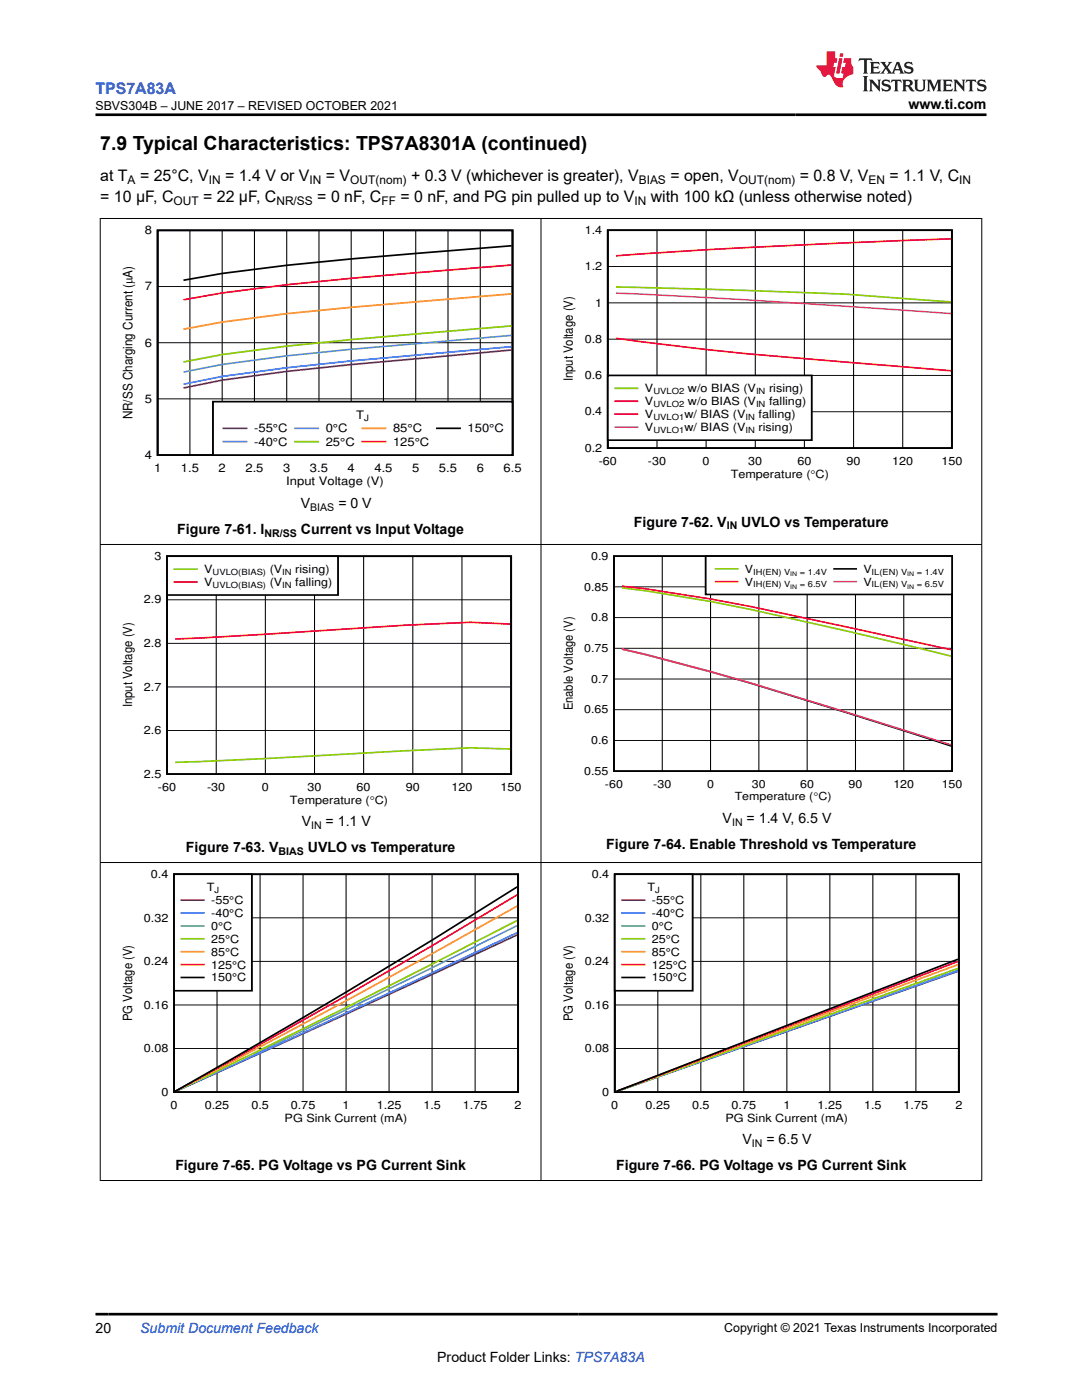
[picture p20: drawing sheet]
<svg xmlns="http://www.w3.org/2000/svg" width="216mm" height="279mm" viewBox="0 0 216 279" stroke-linecap="round" stroke-linejoin="round" font-family="sans-serif">
<defs><g id="words">
<text font-size="3.9" x="20" y="29.9">7.9 Typical Characteristics: TPS7A8301A (continued)</text>
<text font-size="3.2" fill="#00f" x="19" y="18.7">TPS7A83A</text>
<g font-size="3.2">
<text x="20" y="40.3">= 10 μF, C</text>
<text x="20" y="36.1">at T</text>
<text x="27.9" y="36.1">= 25°C, V</text>
<text x="40.5" y="40.3">= 22 μF, C</text>
<text x="44.9" y="36.1">= 1.4 V or V</text>
<text x="63.3" y="40.3">= 0 nF, C</text>
<text x="65" y="36.1">= V</text>
<text x="79.9" y="40.3">= 0 nF, and PG pin pulled up to V</text>
<text x="82" y="36.1">+ 0.3 V (whichever is greater), V</text>
<text x="129.9" y="40.3">with 100 kΩ (unless otherwise noted)</text>
<text x="133.8" y="36.1">= open, V</text>
<text x="159.6" y="36.1">= 0.8 V, V</text>
<text x="177.5" y="36.1">= 1.1 V, C</text>
</g>
<g font-size="2.8">
<text x="181.3" y="21.8">www.ti.com</text>
<text x="60" y="101.4">V</text>
<text x="67.5" y="101.4">= 0 V</text>
<text x="35.4" y="106.7">Figure 7-61. I</text>
<text x="60" y="106.7">Current vs Input Voltage</text>
<text x="126.5" y="105.1">Figure 7-62. V</text>
<text x="147.9" y="105.1">UVLO vs Temperature</text>
<text x="60.2" y="164.9">V</text>
<text x="65" y="164.9">= 1.1 V</text>
<text x="144.2" y="164.2">V</text>
<text x="149" y="164.2">= 1.4 V, 6.5 V</text>
<text x="37.1" y="170.1">Figure 7-63. V</text>
<text x="61.4" y="170.1">UVLO vs Temperature</text>
<text x="121" y="169.5">Figure 7-64. Enable Threshold vs Temperature</text>
<text x="35" y="233.6">Figure 7-65. PG Voltage vs PG Current Sink</text>
<text x="122.9" y="233.6">Figure 7-66. PG Voltage vs PG Current Sink</text>
<text x="148.1" y="228.4">V</text>
<text x="152.9" y="228.4">= 6.5 V</text>
<text x="19" y="266.1">20</text>
<text x="87.2" y="271.7">Product Folder Links: TPS7A83A</text>
</g>
<text font-size="2.8" fill="#00f" x="28" y="266.1">Submit Document Feedback</text>
<text font-size="2.6" x="26.5" y="83.7" transform="rotate(-90 26.5 83.7)">NR/SS Charging Current (PA)</text>
<g font-size="2.5">
<text x="19" y="21.9">SBVS304B – JUNE 2017 – REVISED OCTOBER 2021</text>
<text x="114.3" y="76.1" transform="rotate(-90 114.3 76.1)">Input Voltage (V)</text>
<text x="26.4" y="141.2" transform="rotate(-90 26.4 141.2)">Input Voltage (V)</text>
<text x="114.3" y="141.8" transform="rotate(-90 114.3 141.8)">Enable Voltage (V)</text>
<text x="26.4" y="203.8" transform="rotate(-90 26.4 203.8)">PG Voltage (V)</text>
<text x="114.3" y="203.8" transform="rotate(-90 114.3 203.8)">PG Voltage (V)</text>
<text x="144.5" y="265.8">Copyright © 2021 Texas Instruments Incorporated</text>
</g>
<g font-size="2.4">
<text x="25.5" y="36.7">A</text>
<text x="34.6" y="40.9">OUT</text>
<text x="41.7" y="36.7">IN</text>
<text x="55.2" y="40.9">NR/SS</text>
<text x="61.8" y="36.7">IN</text>
<text x="69.9" y="36.7">OUT(nom)</text>
<text x="76.1" y="40.9">FF</text>
<text x="126.6" y="40.9">IN</text>
<text x="127.5" y="36.7">BIAS</text>
<text x="147.4" y="36.7">OUT(nom)</text>
<text x="173.3" y="36.7">EN</text>
<text x="191.4" y="36.7">IN</text>
</g>
<g font-size="2.3">
<text x="28.9" y="46.7">8</text>
<text x="116.7" y="46.7">1.4</text>
<text x="116.7" y="53.9">1.2</text>
<text x="28.9" y="57.9">7</text>
<text x="118.8" y="61.2">1</text>
<text x="28.9" y="69.2">6</text>
<text x="116.7" y="68.4">0.8</text>
<text x="116.7" y="75.7">0.6</text>
<text x="28.9" y="80.4">5</text>
<text x="71.1" y="83.6">T</text>
<text x="116.7" y="82.9">0.4</text>
<text x="128.7" y="78.3">V</text>
<text x="128.7" y="80.9">V</text>
<text x="128.7" y="83.5">V</text>
<text x="136.6" y="83.5">w/ BIAS (V</text>
<text x="137.3" y="78.3">w/o BIAS (V</text>
<text x="137.3" y="80.9">w/o BIAS (V</text>
<text x="151.3" y="83.5">falling)</text>
<text x="153.4" y="78.3">rising)</text>
<text x="153.4" y="80.9">falling)</text>
<text x="50.7" y="86.3">-55°C</text>
<text x="50.7" y="89">-40°C</text>
<text x="65" y="86.3">0°C</text>
<text x="65" y="89">25°C</text>
<text x="78.4" y="86.3">85°C</text>
<text x="78.4" y="89">125°C</text>
<text x="93.3" y="86.3">150°C</text>
<text x="128.7" y="86">V</text>
<text x="136.6" y="86">w/ BIAS (V</text>
<text x="151.3" y="86">rising)</text>
<text x="28.9" y="91.6">4</text>
<text x="30.7" y="94.2">1</text>
<text x="36.1" y="94.2">1.5</text>
<text x="43.6" y="94.2">2</text>
<text x="49" y="94.2">2.5</text>
<text x="56.5" y="94.2">3</text>
<text x="61.9" y="94.2">3.5</text>
<text x="69.4" y="94.2">4</text>
<text x="74.7" y="94.2">4.5</text>
<text x="82.2" y="94.2">5</text>
<text x="87.6" y="94.2">5.5</text>
<text x="95.1" y="94.2">6</text>
<text x="100.5" y="94.2">6.5</text>
<text x="116.7" y="90.2">0.2</text>
<text x="119.5" y="92.7">-60</text>
<text x="129.3" y="92.7">-30</text>
<text x="140.2" y="92.7">0</text>
<text x="145.8" y="95.3">Temperature (qC)</text>
<text x="149.3" y="92.7">30</text>
<text x="159.1" y="92.7">60</text>
<text x="168.9" y="92.7">90</text>
<text x="178" y="92.7">120</text>
<text x="187.9" y="92.7">150</text>
<text x="57.1" y="96.9">Input Voltage (V)</text>
<text x="30.8" y="111.7">3</text>
<text x="40.7" y="114.4">V</text>
<text x="40.7" y="117">V</text>
<text x="53.8" y="114.4">(V</text>
<text x="53.8" y="117">(V</text>
<text x="58.9" y="114.4">rising)</text>
<text x="58.9" y="117">falling)</text>
<text x="28.7" y="120.4">2.9</text>
<text x="28.7" y="129.1">2.8</text>
<text x="28.7" y="137.8">2.7</text>
<text x="28.7" y="146.5">2.6</text>
<text x="28.7" y="155.2">2.5</text>
<text x="31.5" y="157.8">-60</text>
<text x="41.3" y="157.8">-30</text>
<text x="52.3" y="157.8">0</text>
<text x="57.9" y="160.4">Temperature (qC)</text>
<text x="61.4" y="157.8">30</text>
<text x="71.2" y="157.8">60</text>
<text x="81" y="157.8">90</text>
<text x="90.1" y="157.8">120</text>
<text x="99.9" y="157.8">150</text>
<text x="30.1" y="175.2">0.4</text>
<text x="41.2" y="177.9">T</text>
<text x="118.1" y="175.2">0.4</text>
<text x="129.2" y="177.9">T</text>
<text x="28.7" y="183.9">0.32</text>
<text x="42.1" y="180.4">-55°C</text>
<text x="42.1" y="183">-40°C</text>
<text x="42.1" y="185.6">0°C</text>
<text x="116.7" y="183.9">0.32</text>
<text x="130.1" y="180.4">-55°C</text>
<text x="130.1" y="183">-40°C</text>
<text x="130.1" y="185.6">0°C</text>
<text x="42.1" y="188.2">25°C</text>
<text x="42.1" y="190.7">85°C</text>
<text x="130.1" y="188.2">25°C</text>
<text x="130.1" y="190.7">85°C</text>
<text x="28.7" y="192.6">0.24</text>
<text x="42.1" y="193.3">125°C</text>
<text x="42.1" y="195.9">150°C</text>
<text x="116.7" y="192.6">0.24</text>
<text x="130.1" y="193.3">125°C</text>
<text x="130.1" y="195.9">150°C</text>
<text x="28.7" y="201.3">0.16</text>
<text x="116.7" y="201.3">0.16</text>
<text x="28.7" y="210">0.08</text>
<text x="116.7" y="210">0.08</text>
<text x="32.2" y="218.7">0</text>
<text x="34" y="221.3">0</text>
<text x="40.9" y="221.3">0.25</text>
<text x="50.2" y="221.3">0.5</text>
<text x="58" y="221.3">0.75</text>
<text x="68.4" y="221.3">1</text>
<text x="75.2" y="221.3">1.25</text>
<text x="84.5" y="221.3">1.5</text>
<text x="92.4" y="221.3">1.75</text>
<text x="102.7" y="221.3">2</text>
<text x="120.2" y="218.7">0</text>
<text x="122" y="221.3">0</text>
<text x="128.8" y="221.3">0.25</text>
<text x="138.1" y="221.3">0.5</text>
<text x="146" y="221.3">0.75</text>
<text x="156.3" y="221.3">1</text>
<text x="163.1" y="221.3">1.25</text>
<text x="172.4" y="221.3">1.5</text>
<text x="180.3" y="221.3">1.75</text>
<text x="190.6" y="221.3">2</text>
<text x="56.8" y="223.8">PG Sink Current (mA)</text>
<text x="144.8" y="223.8">PG Sink Current (mA)</text>
</g>
<g font-size="2.2">
<text x="118" y="111.7">0.9</text>
<text x="116.6" y="117.8">0.85</text>
<text x="148.6" y="114.3">V</text>
<text x="148.6" y="116.9">V</text>
<text x="172.3" y="114.3">V</text>
<text x="172.3" y="116.9">V</text>
<text x="118" y="124">0.8</text>
<text x="116.6" y="130.1">0.75</text>
<text x="118" y="136.2">0.7</text>
<text x="116.6" y="142.4">0.65</text>
<text x="118" y="148.5">0.6</text>
<text x="116.6" y="154.6">0.55</text>
<text x="120.7" y="157.2">-60</text>
<text x="130.4" y="157.2">-30</text>
<text x="141.1" y="157.2">0</text>
<text x="146.6" y="159.7">Temperature (qC)</text>
<text x="150.1" y="157.2">30</text>
<text x="159.7" y="157.2">60</text>
<text x="169.3" y="157.2">90</text>
<text x="178.3" y="157.2">120</text>
<text x="187.9" y="157.2">150</text>
</g>
<g font-size="2.1">
<text x="52.8" y="107.2">NR/SS</text>
<text x="61.9" y="102">BIAS</text>
<text x="145" y="105.6">IN</text>
<text x="62.1" y="165.5">IN</text>
<text x="146.1" y="164.8">IN</text>
<text x="55.6" y="170.7">BIAS</text>
<text x="150" y="228.9">IN</text>
</g>
<g font-size="1.7">
<text x="130.4" y="78.7">UVLO2</text>
<text x="130.4" y="81.3">UVLO2</text>
<text x="130.4" y="83.8">UVLO1</text>
<text x="148.8" y="83.8">IN</text>
<text x="150.9" y="78.7">IN</text>
<text x="150.9" y="81.3">IN</text>
<text x="72.7" y="84">J</text>
<text x="130.4" y="86.4">UVLO1</text>
<text x="148.8" y="86.4">IN</text>
<text x="42.4" y="114.8">UVLO(BIAS)</text>
<text x="42.4" y="117.3">UVLO(BIAS)</text>
<text x="56.3" y="114.8">IN</text>
<text x="56.3" y="117.3">IN</text>
<text x="150.3" y="114.7">IH(EN) V</text>
<text x="150.3" y="117.2">IH(EN) V</text>
<text x="159.6" y="114.7">= 1.4V</text>
<text x="159.6" y="117.2">= 6.5V</text>
<text x="173.9" y="114.7">IL(EN) V</text>
<text x="173.9" y="117.2">IL(EN) V</text>
<text x="182.9" y="114.7">= 1.4V</text>
<text x="182.9" y="117.2">= 6.5V</text>
<text x="42.8" y="178.2">J</text>
<text x="130.7" y="178.2">J</text>
</g>
<g font-size="1.2">
<text x="157.7" y="115">IN</text>
<text x="157.7" y="117.5">IN</text>
<text x="181" y="115">IN</text>
<text x="181" y="117.5">IN</text>
</g>
</g></defs>
<path d="M31.5 46h70.8v44.8h-70.8zM102.1 49a958.2 958.2 0 0 0-57.8 5.6l-7.7 1.3" fill="none" stroke="#000" stroke-width=".36"/>
<g fill="none" stroke="#000" stroke-width=".2">
<path d="M31.5 57.2h70.8M37.9 46v44.8M44.3 46v44.8M50.8 46v44.8M57.2 46v44.8M63.6 46v44.8M70.1 46v44.8M76.5 46v44.8M83 46v44.8M89.4 46v44.8M95.8 46v44.8M31.5 79.6h70.8"/>
<path d="M31.5 68.4h70.8"/>
</g>
<path d="M102.1 69.8l-32 3-12.9 1.3-12.9 1.8-7.7 1.5" fill="none" stroke="#7f007f" stroke-width=".36"/>
<path d="M102.1 69.2l-32 2.8-12.9 1.4-12.9 1.7-7.7 1.6" fill="none" stroke="#3265ff" stroke-width=".36"/>
<path d="M102.1 66.9l-32 2.8-12.9 1.3-12.9 1.7-7.7 1.6" fill="none" stroke="#32cccc" stroke-width=".36"/>
<path d="M102.1 65l-32 2.8-12.9 1.3-12.9 1.7-7.7 1.4" fill="none" stroke="#98cc00" stroke-width=".36"/>
<path d="M102.1 58.7l-32 2.6-12.9 1.3-12.9 1.7-7.7 1.4" fill="none" stroke="#ff9800" stroke-width=".36"/>
<path d="M102.1 52.9a956.1 956.1 0 0 0-57.8 5.6l-7.7 1.3" fill="none" stroke="#f00" stroke-width=".36"/>
<path d="M42.5 80.2h59.8v10.6h-59.8z" fill-rule="evenodd" fill="#fff"/>
<path d="M42.5 80.2h59.8v10.6h-59.8zM87.2 85.5h4.6" fill="none" stroke="#000" stroke-width=".36"/>
<path d="M44.6 85.5h4.6" fill="none" stroke="#7f007f" stroke-width=".36"/>
<path d="M44.6 88.1h4.6" fill="none" stroke="#3265ff" stroke-width=".36"/>
<path d="M58.9 85.5h4.6" fill="none" stroke="#32cccc" stroke-width=".36"/>
<path d="M58.9 88.1h4.6" fill="none" stroke="#98cc00" stroke-width=".36"/>
<path d="M72.3 85.5h4.6" fill="none" stroke="#ff9800" stroke-width=".36"/>
<path d="M72.3 88.1h4.6" fill="none" stroke="#f00" stroke-width=".36"/>
<path d="M121.3 45.9h68.6v43.5h-68.6z" fill="none" stroke="#000" stroke-width=".35"/>
<path d="M121.3 53.2h68.7M131.1 45.9v43.5M140.9 45.9v43.5M150.7 45.9v43.5M160.5 45.9v43.5M170.3 45.9v43.5M180.1 45.9v43.5M121.3 74.9h68.7M121.3 67.7h68.7M121.3 60.4h68.7M121.3 82.2h68.7" fill="none" stroke="#000" stroke-width=".2"/>
<path d="M122.9 57.3l26.2 .7 19.6 .7 21.1 1.6" fill="none" stroke="#98cc00" stroke-width=".35"/>
<path d="M189.8 47.7l-8 .2a1600.4 1600.4 0 0 0-58.9 3.2M122.9 67.5a684.4 684.4 0 0 0 45.8 4.8l21.1 1.7" fill="none" stroke="#f00" stroke-width=".35"/>
<path d="M122.9 58.5a2194.7 2194.7 0 0 1 66.9 4.1" fill="none" stroke="#f0f" stroke-width=".35"/>
<path d="M121.3 74.9h40.7v12.9h-40.7z" fill-rule="evenodd" fill="#fff"/>
<path d="M121.3 74.9h40.7v12.9h-40.7zM33.3 111h68.7v43.5h-68.7z" fill="none" stroke="#000" stroke-width=".35"/>
<path d="M122.8 77.5h4.4M101.8 149.5l-8-.3-13.1 .6a1616.2 1616.2 0 0 1-45.7 2.3" fill="none" stroke="#98cc00" stroke-width=".35"/>
<path d="M122.8 80.1h4.4M122.8 82.6h4.4M101.8 124.5l-8-.3-13.1 .6-27.8 1.8-17.9 .9" fill="none" stroke="#f00" stroke-width=".35"/>
<path d="M122.8 85.2h4.4" fill="none" stroke="#f0f" stroke-width=".35"/>
<path d="M33.3 119.7h68.7M43.1 111v43.5M52.9 111v43.5M62.8 111v43.5M72.6 111v43.5M82.4 111v43.5M92.2 111v43.5M33.3 137.1h68.7M33.3 128.4h68.7M33.3 145.8h68.7" fill="none" stroke="#000" stroke-width=".2"/>
<path d="M33.3 111h34.2v7.8h-34.2z" fill-rule="evenodd" fill="#fff"/>
<path d="M33.3 111h34.2v7.8h-34.2z" fill="none" stroke="#000" stroke-width=".35"/>
<path d="M34.8 113.6h4.5" fill="none" stroke="#98cc00" stroke-width=".35"/>
<path d="M34.8 116.2h4.5" fill="none" stroke="#f00" stroke-width=".35"/>
<path d="M122.5 111h67.5v42.9h-67.5zM124.1 129.5a565.6 565.6 0 0 1 45 12.8l20.7 6.6" fill="none" stroke="#000" stroke-width=".34"/>
<path d="M122.5 117.1h67.5M132.1 111v42.9M141.8 111v42.9M151.4 111v42.9M161.1 111v42.9M170.7 111v42.9M180.3 111v42.9M122.5 135.5h67.5M122.5 129.4h67.5M122.5 123.3h67.5M122.5 147.8h67.5M122.5 141.6h67.5" fill="none" stroke="#000" stroke-width=".2"/>
<path d="M124.1 117.3a371.8 371.8 0 0 1 45 8.7l20.7 4.9" fill="none" stroke="#98cc00" stroke-width=".34"/>
<path d="M124.1 117a389.5 389.5 0 0 1 45 8.2l20.7 4.5" fill="none" stroke="#f00" stroke-width=".34"/>
<path d="M124.1 129.5a569 569 0 0 1 45 12.7l20.7 6.4" fill="none" stroke="#f0f" stroke-width=".34"/>
<path d="M140.8 111h49.2v7.6h-49.2z" fill-rule="evenodd" fill="#fff"/>
<path d="M140.8 111h49.2v7.6h-49.2zM166.4 113.5h4.4" fill="none" stroke="#000" stroke-width=".34"/>
<path d="M142.8 113.5h4.4" fill="none" stroke="#98cc00" stroke-width=".34"/>
<path d="M142.8 116.1h4.4" fill="none" stroke="#f00" stroke-width=".34"/>
<path d="M166.4 116.1h4.4" fill="none" stroke="#f0f" stroke-width=".34"/>
<path d="M34.7 174.5h68.7v43.5h-68.7zM103.2 177a1574.7 1574.7 0 0 1-68.2 40.8" fill="none" stroke="#000" stroke-width=".35"/>
<path d="M43.3 174.5v43.5M51.9 174.5v43.5M60.5 174.5v43.5M69.1 174.5v43.5M77.6 174.5v43.5M86.2 174.5v43.5M94.8 174.5v43.5M34.7 191.9h68.7M34.7 183.2h68.7M34.7 209.3h68.7M34.7 200.6h68.7" fill="none" stroke="#000" stroke-width=".2"/>
<path d="M103.2 186.6l-34.1 15.8-34 15.4" fill="none" stroke="#7f007f" stroke-width=".35"/>
<path d="M103.2 186.1l-34.1 16.1-34 15.6" fill="none" stroke="#3265ff" stroke-width=".35"/>
<path d="M103.2 184.7l-34.1 16.8-34 16.3" fill="none" stroke="#32cccc" stroke-width=".35"/>
<path d="M103.2 183.7a2841.6 2841.6 0 0 1-58.2 29.2l-9.9 4.9" fill="none" stroke="#98cc00" stroke-width=".35"/>
<path d="M103.2 180.8a2215 2215 0 0 1-68.2 37" fill="none" stroke="#ff9800" stroke-width=".35"/>
<path d="M103.2 178.6a1841.9 1841.9 0 0 1-68.2 39.2" fill="none" stroke="#f00" stroke-width=".35"/>
<path d="M34.7 174.5h15.6v23.2h-15.6z" fill-rule="evenodd" fill="#fff"/>
<path d="M34.7 174.5h15.6v23.2h-15.6zM122.7 174.5h68.6v43.5h-68.6zM36.2 195.1h4.5M191.1 191.4l-68.1 26.4" fill="none" stroke="#000" stroke-width=".35"/>
<path d="M36.2 179.6h4.5M191.1 193.8l-68 24" fill="none" stroke="#7f007f" stroke-width=".35"/>
<path d="M36.2 182.2h4.5M191.1 193.8l-68 24" fill="none" stroke="#3265ff" stroke-width=".35"/>
<path d="M36.2 184.8h4.5M191.1 193.5l-68 24.3" fill="none" stroke="#32cccc" stroke-width=".35"/>
<path d="M36.2 187.4h4.5M191.1 193.3l-68 24.5" fill="none" stroke="#98cc00" stroke-width=".35"/>
<path d="M36.2 189.9h4.5M191.1 192.5l-68 25.3" fill="none" stroke="#ff9800" stroke-width=".35"/>
<path d="M36.2 192.5h4.5M191.1 191.9l-68 25.9" fill="none" stroke="#f00" stroke-width=".35"/>
<path d="M131.3 174.5v43.5M139.8 174.5v43.5M148.4 174.5v43.5M157 174.5v43.5M165.6 174.5v43.5M174.2 174.5v43.5M182.8 174.5v43.5M122.7 191.9h68.6M122.7 183.2h68.6M122.7 209.3h68.6M122.7 200.6h68.6" fill="none" stroke="#000" stroke-width=".2"/>
<path d="M122.7 174.5h15.5v23.2h-15.5z" fill-rule="evenodd" fill="#fff"/>
<path d="M122.7 174.5h15.5v23.2h-15.5zM124.2 195.1h4.4" fill="none" stroke="#000" stroke-width=".35"/>
<path d="M124.2 179.6h4.4" fill="none" stroke="#7f007f" stroke-width=".35"/>
<path d="M124.2 182.2h4.4" fill="none" stroke="#3265ff" stroke-width=".35"/>
<path d="M124.2 184.8h4.4" fill="none" stroke="#32cccc" stroke-width=".35"/>
<path d="M124.2 187.4h4.4" fill="none" stroke="#98cc00" stroke-width=".35"/>
<path d="M124.2 189.9h4.4" fill="none" stroke="#ff9800" stroke-width=".35"/>
<path d="M124.2 192.5h4.4" fill="none" stroke="#f00" stroke-width=".35"/>
<path d="M19.9 43.6h176.1M20 43.5v192.2M107.9 43.5v192.2M195.9 43.5v192.2M19.9 108.7h176.1M19.9 172.1h176.1M19.9 235.6h176.1" fill="none" stroke="#000" stroke-width=".2"/>
<path d="M171.5 11.6l-.2 .6 .5-.2h.6v.1v2.2l-.2 .4h1l-.2-.4v-2.2v-.1h.5l.5 .2-.1-.6zM173.6 12.4l.2 .3v1.6l-.2 .4h1.9l.1-.6a1.08 1.08 0 0 1-1.3 .2v-.7h.6l.4 .2v-.7l-.4 .2h-.6v-.5l.2-.2a1 1 0 0 1 1 .3l-.1-.5zM175.7 12.4l.9 1.1-1 1.2h.9l-.2-.2 .5-.8 .4 .8-.2 .2h1.6l-.2-.2 .2-.5h.9l.1 .5-.1 .2h.9l-.2-.4-.8-1.9h-.5l-.9 2.1-.9-1.1 .9-1h-.8l.2 .2-.4 .6-.4-.6 .2-.2zM179 12.8l.4 1h-.7zM180.7 12.5a.65 .65 0 0 0-.2 .7 .65 .65 0 0 0 .6 .5l.6 .1 .1 .3a.79 .79 0 0 1-.7 .4 .79 .79 0 0 1-.7-.5l.1 .7 .2-.1a.93 .93 0 0 0 1.1 0 .93 .93 0 0 0 .4-.9 1.46 1.46 0 0 0-1.2-.6l-.1-.3a1.09 1.09 0 0 1 1.2 .2l-.2-.6-.1 .1-.5-.2zM172.2 15.2l.2 .4v2.2l-.2 .4h1l-.2-.4v-2.2l.2-.4zM173.4 15.9l.2 .4v1.5l-.2 .4h.8l-.3-.4 .1-1.3 1.6 1.8v-2l.2-.4h-.7l.1 .2 .1 1.1-1.2-1.3zM176.2 16a.65 .65 0 0 0-.2 .8 .65 .65 0 0 0 .6 .4l.6 .2 .1 .2a.79 .79 0 0 1-.7 .4 .79 .79 0 0 1-.7-.5l.1 .7 .2-.1a.93 .93 0 0 0 1.1 .1 .93 .93 0 0 0 .4-1 1.46 1.46 0 0 0-1.2-.5l-.1-.4a1.09 1.09 0 0 1 1.2 .2l-.1-.6-.2 .1-.5-.1zM177.9 15.9l-.1 .6a.63 .63 0 0 1 .8-.3v1.6l-.3 .4h1l-.2-.4v-1.6a.66 .66 0 0 1 .8 .3l-.1-.6zM180 15.9l.2 .4v1.5l-.2 .4h1l-.2-.2-.1-.7h.5l.1 .2a.79 .79 0 0 0 1.2 .6l-1-.9a.61 .61 0 0 0 .6-.6 .61 .61 0 0 0-.5-.7zM180.8 16.2h.1a.47 .47 0 0 1 .5 .1 .47 .47 0 0 1 .1 .5l-.1 .1-.7 .1zM182.3 15.9l.2 .2a2.27 2.27 0 0 0 .4 2 1.04 1.04 0 0 0 1.7-.7v-1.3l.2-.2h-.8l.2 .4v1.1a.6 .6 0 0 1-.6 .6 .6 .6 0 0 1-.6-.6v-1.1l.3-.4zM184.9 15.9l.2 .4v1.5l-.2 .4h.8l-.3-.4v-1.4l.9 1.9 .9-1.9v1.4l-.3 .4h1l-.2-.4v-1.5l.2-.4h-.8l-.7 1.5-.6-1.5zM188.1 15.9l.2 .4v1.5l-.2 .4h1.9l.1-.6a1.09 1.09 0 0 1-1.3 .2v-.7h.6l.4 .2v-.6l-.4 .2h-.6v-.6l.2-.1a1.01 1.01 0 0 1 1 .3l-.1-.6zM190.2 15.9l.3 .4v1.5l-.3 .4h.8l-.2-.4v-1.3l1.6 1.8v-2l.2-.4h-.7l.2 .2v1.1l-1.2-1.3zM192.8 15.9l-.1 .6a.63 .63 0 0 1 .8-.3v1.6l-.3 .4h1l-.2-.4v-1.6a.66 .66 0 0 1 .8 .3l-.1-.6zM195.2 16a.65 .65 0 0 0-.2 .8 .65 .65 0 0 0 .6 .4l.6 .2 .2 .2a.79 .79 0 0 1-.7 .4 .79 .79 0 0 1-.7-.5l.1 .7 .2-.1a.93 .93 0 0 0 1 .1 .93 .93 0 0 0 .5-1 1.46 1.46 0 0 0-1.3-.5v-.4a1.09 1.09 0 0 1 1.2 .2l-.2-.6-.2 .1-.5-.1z" fill="#231f20"/>
<path d="M164.9 10.3v2.7h-2l.1 .4 .8 1a.95 .95 0 0 0 1 .9 .59 .59 0 0 1 .5-.4 .59 .59 0 0 1 .5 .3l.4 .8a1.59 1.59 0 0 0 2.1 1.4 1.61 1.61 0 0 1 1-2.3l1-.3-.1-1.5a1.59 1.59 0 0 1-.3-1.7h-1.5l-.2 .9h.6l-.2 .9h-.5l-.2 .9v.3l.4 .1-.1 .9h-.7a.73 .73 0 0 1-1-.7l.3-1.5h-.5l.1-.9h.5l.2-.9h-.5v-1.3zM167.4 11.6l-.6 3.1h.7l.6-3.1zM167.6 10.7l-.1 .6h.7l.1-.6z" fill="#ed1c24"/>
<path d="M19 22.9h177.8M19 262.3h180" fill="none" stroke="#000" stroke-width=".53"/>
<use href="#words"/>
</svg>
